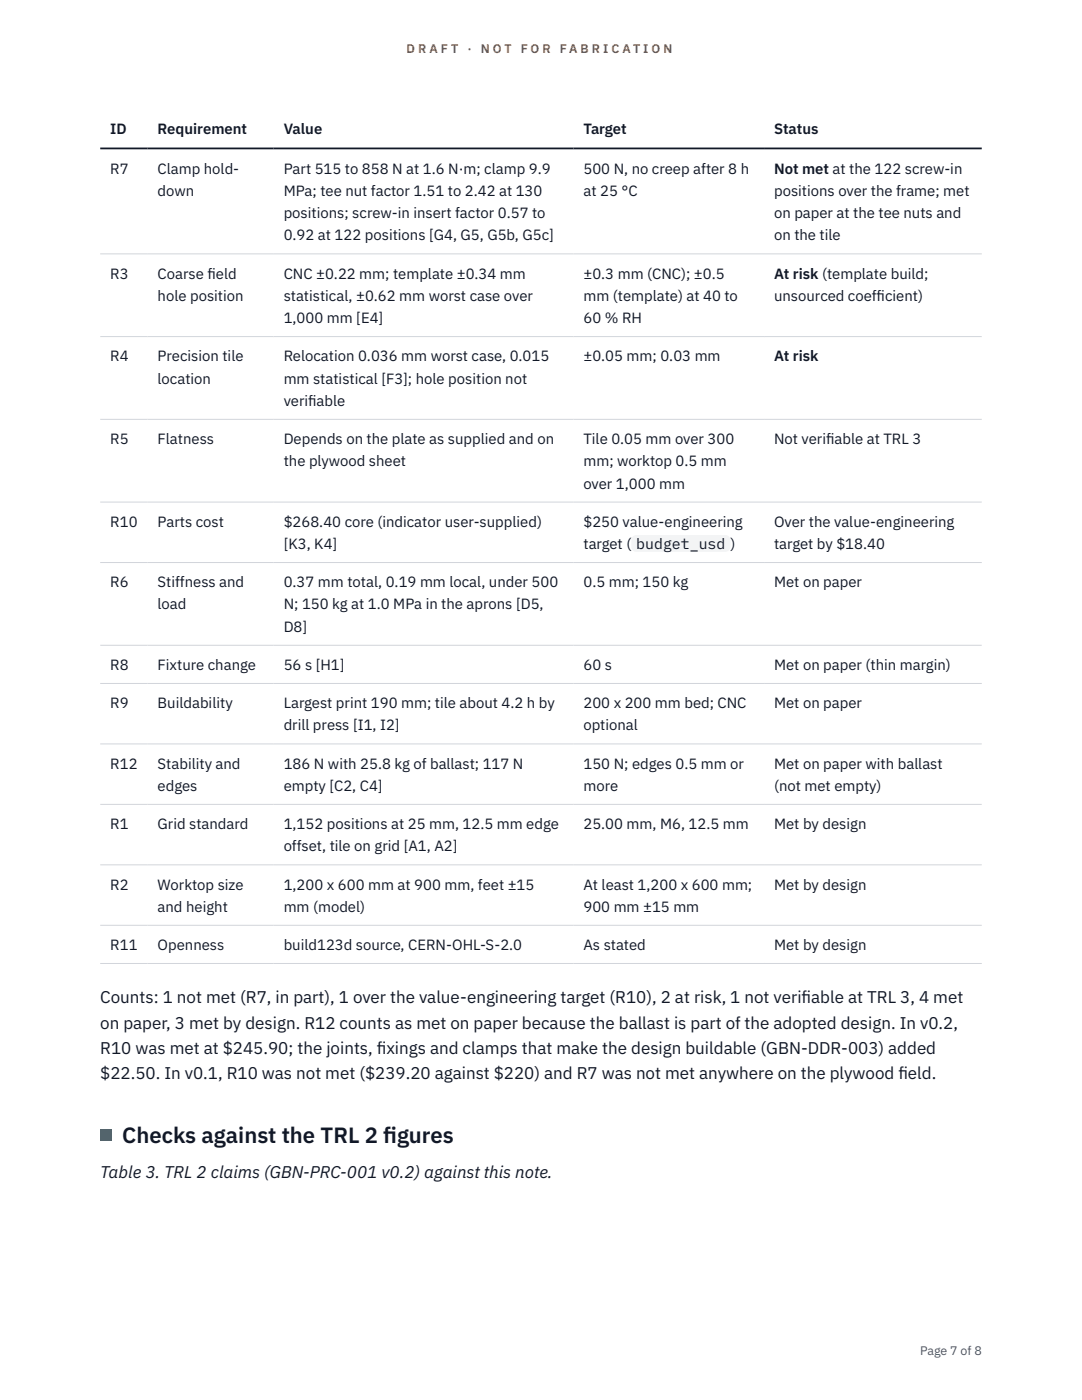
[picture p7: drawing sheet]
<svg xmlns="http://www.w3.org/2000/svg" width="216mm" height="279mm" viewBox="0 0 216 279" stroke-linecap="round" stroke-linejoin="round" font-family="sans-serif">
<defs><g id="words">
<g font-size="4.4" fill="#111827">
<text x="24.4" y="228.1">Checks against the TRL 2 f</text>
<text x="76.5" y="228.1">igures</text>
</g>
<g font-size="3.4" fill="#111827">
<text x="20" y="200.2">Counts: 1 not met (R7, in part), 1 over the value-engineering target (R10), 2 at risk, 1 not verif</text>
<text x="160" y="200.2">iable at TRL 3, 4 met</text>
<text x="20" y="205.3">on paper, 3 met by design. R12 counts as met on paper because the ballast is part of the adopted design. In v0.2,</text>
<text x="20" y="210.3">R10 was met at $245.90; the joints, f</text>
<text x="20" y="215.4">$22.50. In v0.1, R10 was not met ($239.20 against $220) and R7 was not met anywhere on the plywood f</text>
<text x="75.2" y="210.3">ixings and clamps that make the design buildable (GBN-DDR-003) added</text>
<text x="179.3" y="215.4">ield.</text>
<text x="20" y="235">Table 3. TRL 2 claims (GBN-PRC-001 v0.2) against this note.</text>
</g>
<g font-size="3" fill="#111827">
<text x="22" y="26.8">ID</text>
<text x="31.5" y="26.8">Requirement</text>
<text x="56.6" y="26.8">Value</text>
<text x="116.4" y="26.8">Target</text>
<text x="154.5" y="26.8">Status</text>
<text x="22" y="34.6">R7</text>
<text x="31.5" y="34.6">Clamp hold-</text>
<text x="56.6" y="34.6">Part 515 to 858 N at 1.6 N·m; clamp 9.9</text>
<text x="116.4" y="34.6">500 N, no creep after 8 h</text>
<text x="154.5" y="34.6">Not met at the 122 screw-in</text>
<text x="31.5" y="39.1">down</text>
<text x="56.6" y="39.1">MPa; tee nut factor 1.51 to 2.42 at 130</text>
<text x="116.4" y="39.1">at 25 °C</text>
<text x="154.5" y="39.1">positions over the frame; met</text>
<text x="56.6" y="43.5">positions; screw-in insert factor 0.57 to</text>
<text x="56.6" y="48">0.92 at 122 positions [G4, G5, G5b, G5c]</text>
<text x="154.5" y="43.5">on paper at the tee nuts and</text>
<text x="154.5" y="48">on the tile</text>
<text x="22" y="55.6">R3</text>
<text x="31.5" y="55.6">Coarse f</text>
<text x="41.4" y="55.6">ield</text>
<text x="56.6" y="55.6">CNC ±0.22 mm; template ±0.34 mm</text>
<text x="116.4" y="55.6">±0.3 mm (CNC); ±0.5</text>
<text x="154.5" y="55.6">At risk (template build;</text>
<text x="31.5" y="60">hole position</text>
<text x="56.6" y="60">statistical, ±0.62 mm worst case over</text>
<text x="56.6" y="64.5">1,000 mm [E4]</text>
<text x="116.4" y="60">mm (template) at 40 to</text>
<text x="116.4" y="64.5">60 % RH</text>
<text x="154.5" y="60">unsourced coeff</text>
<text x="174.9" y="60">icient)</text>
<text x="22" y="72.1">R4</text>
<text x="31.5" y="72.1">Precision tile</text>
<text x="31.5" y="76.5">location</text>
<text x="56.6" y="72.1">Relocation 0.036 mm worst case, 0.015</text>
<text x="56.6" y="76.5">mm statistical [F3]; hole position not</text>
<text x="116.4" y="72.1">±0.05 mm; 0.03 mm</text>
<text x="154.5" y="72.1">At risk</text>
<text x="56.6" y="81">verif</text>
<text x="61.5" y="81">iable</text>
<text x="22" y="88.6">R5</text>
<text x="31.5" y="88.6">Flatness</text>
<text x="56.6" y="88.6">Depends on the plate as supplied and on</text>
<text x="116.4" y="88.6">Tile 0.05 mm over 300</text>
<text x="154.5" y="88.6">Not verif</text>
<text x="164.8" y="88.6">iable at TRL 3</text>
<text x="56.6" y="93.1">the plywood sheet</text>
<text x="116.4" y="93.1">mm; worktop 0.5 mm</text>
<text x="116.4" y="97.5">over 1,000 mm</text>
<text x="22" y="105.1">R10</text>
<text x="31.5" y="105.1">Parts cost</text>
<text x="56.6" y="105.1">$268.40 core (indicator user-supplied)</text>
<text x="116.4" y="105.1">$250 value-engineering</text>
<text x="154.5" y="105.1">Over the value-engineering</text>
<text x="56.6" y="109.6">[K3, K4]</text>
<text x="116.4" y="109.6">target (</text>
<text x="127" y="109.6">budget_usd</text>
<text x="145.7" y="109.6">)</text>
<text x="154.5" y="109.6">target by $18.40</text>
<text x="22" y="117.2">R6</text>
<text x="31.5" y="117.2">Stiffness and</text>
<text x="56.6" y="117.2">0.37 mm total, 0.19 mm local, under 500</text>
<text x="116.4" y="117.2">0.5 mm; 150 kg</text>
<text x="154.5" y="117.2">Met on paper</text>
<text x="31.5" y="121.6">load</text>
<text x="56.6" y="121.6">N; 150 kg at 1.0 MPa in the aprons [D5,</text>
<text x="56.6" y="126.1">D8]</text>
<text x="22" y="133.7">R8</text>
<text x="31.5" y="133.7">Fixture change</text>
<text x="56.6" y="133.7">56 s [H1]</text>
<text x="116.4" y="133.7">60 s</text>
<text x="154.5" y="133.7">Met on paper (thin margin)</text>
<text x="22" y="141.3">R9</text>
<text x="31.5" y="141.3">Buildability</text>
<text x="56.6" y="141.3">Largest print 190 mm; tile about 4.2 h by</text>
<text x="116.4" y="141.3">200 x 200 mm bed; CNC</text>
<text x="154.5" y="141.3">Met on paper</text>
<text x="56.6" y="145.8">drill press [I1, I2]</text>
<text x="116.4" y="145.8">optional</text>
<text x="22" y="153.4">R12</text>
<text x="31.5" y="153.4">Stability and</text>
<text x="56.6" y="153.4">186 N with 25.8 kg of ballast; 117 N</text>
<text x="116.4" y="153.4">150 N; edges 0.5 mm or</text>
<text x="154.5" y="153.4">Met on paper with ballast</text>
<text x="31.5" y="157.8">edges</text>
<text x="56.6" y="157.8">empty [C2, C4]</text>
<text x="116.4" y="157.8">more</text>
<text x="154.5" y="157.8">(not met empty)</text>
<text x="22" y="165.5">R1</text>
<text x="31.5" y="165.5">Grid standard</text>
<text x="56.6" y="165.5">1,152 positions at 25 mm, 12.5 mm edge</text>
<text x="116.4" y="165.5">25.00 mm, M6, 12.5 mm</text>
<text x="154.5" y="165.5">Met by design</text>
<text x="56.6" y="169.9">offset, tile on grid [A1, A2]</text>
<text x="22" y="177.5">R2</text>
<text x="31.5" y="177.5">Worktop size</text>
<text x="56.6" y="177.5">1,200 x 600 mm at 900 mm, feet ±15</text>
<text x="116.4" y="177.5">At least 1,200 x 600 mm;</text>
<text x="154.5" y="177.5">Met by design</text>
<text x="31.5" y="182">and height</text>
<text x="56.6" y="182">mm (model)</text>
<text x="116.4" y="182">900 mm ±15 mm</text>
<text x="22" y="189.6">R11</text>
<text x="31.5" y="189.6">Openness</text>
<text x="56.6" y="189.6">build123d source, CERN-OHL-S-2.0</text>
<text x="116.4" y="189.6">As stated</text>
<text x="154.5" y="189.6">Met by design</text>
</g>
<g font-size="2.5" fill="#b45309">
<text x="81.1" y="10.5">D R A F T</text>
<text x="93.3" y="10.5">·</text>
<text x="95.9" y="10.5">N O T</text>
<text x="103.9" y="10.5">F O R</text>
<text x="111.7" y="10.5">F A B R I C A T I O N</text>
</g>
<text font-size="2.5" fill="#4b5563" x="183.6" y="270.3">Page 7 of 8</text>
</g></defs>
<path d="M20 50.7h175.9M20 67.2h175.9M20 83.7h175.9M20 100.2h175.9M20 112.3h175.9M20 128.8h175.9M20 136.4h175.9M20 148.5h175.9M20 160.5h175.9M20 172.6h175.9M20 184.7h175.9M20 192.3h175.9" fill="none" stroke="#d1d5db" stroke-width=".2"/>
<path d="M20 29.6h175.9" fill="none" stroke="#111827" stroke-width=".35"/>
<path d="M126 106.8h19.7v3.3h-19.7z" fill="#f3f4f6"/>
<path d="M20 225.5h2.2v2.2h-2.2z" fill="#0f766e"/>
<use href="#words"/>
</svg>
